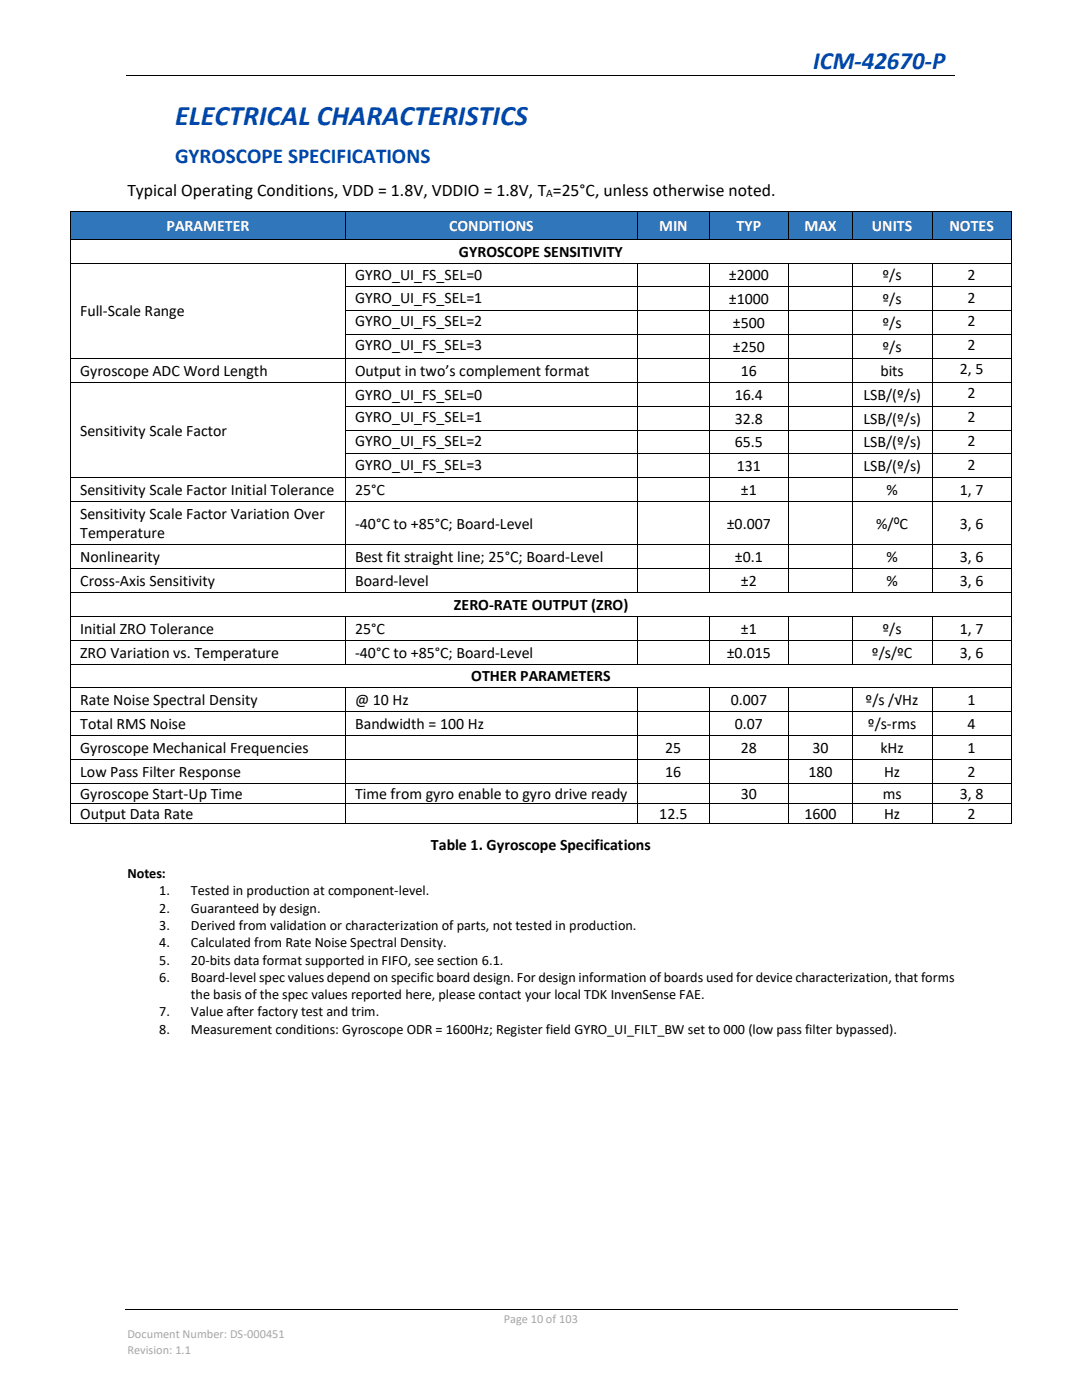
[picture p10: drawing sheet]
<svg xmlns="http://www.w3.org/2000/svg" width="216mm" height="279mm" viewBox="0 0 216 279" stroke-linecap="round" stroke-linejoin="round" font-family="sans-serif">
<defs><g id="words">
<text font-size="5.6" fill="#0046ad" x="34.9" y="24.8">ELECTRICAL CHARACTERISTICS</text>
<text font-size="5" fill="#0046ad" x="162.3" y="13.7">ICM-42670-P</text>
<text font-size="4.2" fill="#0046ad" x="34.9" y="32.5">GYROSCOPE SPECIFICATIONS</text>
<text font-size="3.5" x="25.4" y="39.2">Typical Operating Conditions, VDD = 1.8V, VDDIO = 1.8V, T =25°C, unless otherwise noted.</text>
<g font-size="3.2" fill="#fff">
<text x="33.2" y="46.1">PARAMETER</text>
<text x="89.6" y="46.1">CONDITIONS</text>
<text x="131.5" y="46.1">MIN</text>
<text x="147" y="46.1">TYP</text>
<text x="160.5" y="46.1">MAX</text>
<text x="174" y="46.1">UNITS</text>
<text x="189.5" y="46.1">NOTES</text>
</g>
<g font-size="3.2">
<text x="91.6" y="51.2">GYROSCOPE SENSITIVITY</text>
<text x="70.8" y="56">GYRO_UI_FS_SEL=0</text>
<text x="145.4" y="56">±2000</text>
<text x="176.1" y="56">º/s</text>
<text x="193.1" y="56">2</text>
<text x="16" y="63.1">Full-Scale Range</text>
<text x="70.8" y="60.4">GYRO_UI_FS_SEL=1</text>
<text x="70.8" y="65.2">GYRO_UI_FS_SEL=2</text>
<text x="145.4" y="60.8">±1000</text>
<text x="146.2" y="65.5">±500</text>
<text x="176.1" y="60.8">º/s</text>
<text x="176.1" y="65.5">º/s</text>
<text x="193.1" y="60.4">2</text>
<text x="193.1" y="65.2">2</text>
<text x="70.8" y="69.9">GYRO_UI_FS_SEL=3</text>
<text x="146.2" y="70.2">±250</text>
<text x="176.1" y="70.2">º/s</text>
<text x="193.1" y="69.9">2</text>
<text x="16" y="75">Gyroscope ADC Word Length</text>
<text x="70.8" y="75">Output in two’s complement format</text>
<text x="147.8" y="75">16</text>
<text x="175.7" y="75">bits</text>
<text x="191.5" y="74.6">2, 5</text>
<text x="70.8" y="79.8">GYRO_UI_FS_SEL=0</text>
<text x="146.6" y="79.8">16.4</text>
<text x="172.3" y="79.8">LSB/(º/s)</text>
<text x="193.1" y="79.4">2</text>
<text x="16" y="86.9">Sensitivity Scale Factor</text>
<text x="70.8" y="84.2">GYRO_UI_FS_SEL=1</text>
<text x="70.8" y="88.9">GYRO_UI_FS_SEL=2</text>
<text x="146.6" y="84.5">32.8</text>
<text x="146.6" y="89.3">65.5</text>
<text x="172.3" y="84.5">LSB/(º/s)</text>
<text x="172.3" y="89.3">LSB/(º/s)</text>
<text x="193.1" y="84.2">2</text>
<text x="193.1" y="88.9">2</text>
<text x="70.8" y="93.7">GYRO_UI_FS_SEL=3</text>
<text x="147" y="94">131</text>
<text x="172.3" y="94">LSB/(º/s)</text>
<text x="193.1" y="93.7">2</text>
<text x="16" y="98.8">Sensitivity Scale Factor Initial Tolerance</text>
<text x="70.8" y="98.8">25°C</text>
<text x="147.9" y="98.8">±1</text>
<text x="176.9" y="98.8">%</text>
<text x="191.5" y="98.8">1, 7</text>
<text x="16" y="103.6">Sensitivity Scale Factor Variation Over</text>
<text x="16" y="107.5">Temperature</text>
<text x="70.8" y="105.5">-40°C to +85°C; Board-Level</text>
<text x="145" y="105.5">±0.007</text>
<text x="174.8" y="105.5">%/ºC</text>
<text x="191.5" y="105.5">3, 6</text>
<text x="16" y="112.2">Nonlinearity</text>
<text x="70.8" y="112.2">Best fit straight line; 25°C; Board-Level</text>
<text x="146.6" y="112.2">±0.1</text>
<text x="176.9" y="112.2">%</text>
<text x="191.5" y="112.2">3, 6</text>
<text x="16" y="116.9">Cross-Axis Sensitivity</text>
<text x="70.8" y="116.9">Board-level</text>
<text x="147.9" y="116.9">±2</text>
<text x="176.9" y="116.9">%</text>
<text x="191.5" y="116.9">3, 6</text>
<text x="90.6" y="121.7">ZERO-RATE OUTPUT (ZRO)</text>
<text x="16" y="126.5">Initial ZRO Tolerance</text>
<text x="16" y="131.3">ZRO Variation vs. Temperature</text>
<text x="70.8" y="126.5">25°C</text>
<text x="70.8" y="131.3">-40°C to +85°C; Board-Level</text>
<text x="145" y="131.3">±0.015</text>
<text x="147.9" y="126.5">±1</text>
<text x="174" y="131.3">º/s/ºC</text>
<text x="176.1" y="126.5">º/s</text>
<text x="191.5" y="126.5">1, 7</text>
<text x="191.5" y="131.3">3, 6</text>
<text x="94" y="136">OTHER PARAMETERS</text>
<text x="16" y="140.7">Rate Noise Spectral Density</text>
<text x="70.8" y="140.7">@ 10 Hz</text>
<text x="145.8" y="140.7">0.007</text>
<text x="172.7" y="140.7">º/s /√Hz</text>
<text x="193.1" y="140.7">1</text>
<text x="16" y="145.5">Total RMS Noise</text>
<text x="70.8" y="145.5">Bandwidth = 100 Hz</text>
<text x="146.6" y="145.5">0.07</text>
<text x="173.2" y="145.5">º/s-rms</text>
<text x="193.1" y="145.5">4</text>
<text x="16" y="150.3">Gyroscope Mechanical Frequencies</text>
<text x="16" y="155">Low Pass Filter Response</text>
<text x="132.7" y="150.3">25</text>
<text x="132.7" y="155">16</text>
<text x="147.8" y="150.3">28</text>
<text x="161.3" y="155">180</text>
<text x="162.1" y="150.3">30</text>
<text x="175.7" y="150.3">kHz</text>
<text x="176.4" y="155">Hz</text>
<text x="193.1" y="150.3">1</text>
<text x="193.1" y="155">2</text>
<text x="16" y="159.4">Gyroscope Start-Up Time</text>
<text x="70.8" y="159.4">Time from gyro enable to gyro drive ready</text>
<text x="147.8" y="159.4">30</text>
<text x="176.1" y="159.4">ms</text>
<text x="191.5" y="159.4">3, 8</text>
<text x="16" y="163.5">Output Data Rate</text>
<text x="131.6" y="163.5">12.5</text>
<text x="160.5" y="163.5">1600</text>
<text x="176.4" y="163.5">Hz</text>
<text x="193.1" y="163.5">2</text>
<text x="86" y="169.7">Table 1. Gyroscope Specifications</text>
</g>
<g font-size="2.8">
<text x="25.4" y="175.3">Notes:</text>
<text x="31.8" y="178.7">1.</text>
<text x="38.1" y="178.7">Tested in production at component-level.</text>
<text x="31.8" y="182.2">2.</text>
<text x="31.8" y="185.6">3.</text>
<text x="38.1" y="182.2">Guaranteed by design.</text>
<text x="38.1" y="185.6">Derived from validation or characterization of parts, not tested in production.</text>
<text x="31.8" y="189">4.</text>
<text x="38.1" y="189">Calculated from Rate Noise Spectral Density.</text>
<text x="31.8" y="192.5">5.</text>
<text x="31.8" y="195.9">6.</text>
<text x="38.1" y="192.5">20-bits data format supported in FIFO, see section 6.1.</text>
<text x="38.1" y="195.9">Board-level spec values depend on specific board design. For design information of boards used for device characterization, that forms</text>
<text x="31.8" y="202.8">7.</text>
<text x="38.1" y="199.4">the basis of the spec values reported here, please contact your local TDK InvenSense FAE.</text>
<text x="38.1" y="202.8">Value after factory test and trim.</text>
<text x="31.8" y="206.3">8.</text>
<text x="38.1" y="206.3">Measurement conditions: Gyroscope ODR = 1600Hz; Register field GYRO_UI_FILT_BW set to 000 (low pass filter bypassed).</text>
</g>
<g font-size="2.5" fill="#a6a6a6">
<text x="25.4" y="267.1">Document Number: DS-000451</text>
<text x="100.5" y="264.1">Page 10 of 103</text>
<text x="25.4" y="270.1">Revision: 1.1</text>
</g>
<text font-size="2.3" x="109" y="39.3">A</text>
</g></defs>
<path d="M25.2 15.1h165.3M24.9 261.3h166.1" fill="none" stroke="#000" stroke-width=".2"/>
<path d="M70.5 15h.2v.2h-.2z" fill-rule="evenodd" fill="#000"/>
<g fill="#3076bb">
<path d="M14.2 42.4h54.7v5.3h-54.7z" fill-rule="evenodd"/>
<path d="M16 42.4h51v5.3h-51z" fill-rule="evenodd"/>
<path d="M69 42.4h58.2v5.3h-58.2z" fill-rule="evenodd"/>
<path d="M70.8 42.4h54.5v5.3h-54.5z" fill-rule="evenodd"/>
<path d="M127.3 42.4h14.1v5.3h-14.1z" fill-rule="evenodd"/>
<path d="M129.1 42.4h10.5v5.3h-10.5z" fill-rule="evenodd"/>
<path d="M141.6 42.4h15.7v5.3h-15.7z" fill-rule="evenodd"/>
<path d="M143.4 42.4h12.1v5.3h-12.1z" fill-rule="evenodd"/>
<path d="M157.5 42.4h12.5v5.3h-12.5z" fill-rule="evenodd"/>
<path d="M159.3 42.4h8.9v5.3h-8.9z" fill-rule="evenodd"/>
<path d="M170.2 42.4h15.7v5.3h-15.7z" fill-rule="evenodd"/>
<path d="M172 42.4h12.1v5.3h-12.1z" fill-rule="evenodd"/>
<path d="M186 42.4h15.8v5.3h-15.8z" fill-rule="evenodd"/>
<path d="M187.9 42.4h12v5.3h-12z" fill-rule="evenodd"/>
</g>
<g fill="#000">
<path d="M14 42.2h.2v.2h-.2z" fill-rule="evenodd"/>
<path d="M14 42.2h.2v.2h-.2z" fill-rule="evenodd"/>
<path d="M14 47.7h.2v.1h-.2z" fill-rule="evenodd"/>
<path d="M14 52.4h.2v.2h-.2z" fill-rule="evenodd"/>
<path d="M14 57.2h.2v.1h-.2z" fill-rule="evenodd"/>
<path d="M68.9 42.2h.1v.2h-.1z" fill-rule="evenodd"/>
<path d="M68.9 47.7h.1v.1h-.1z" fill-rule="evenodd"/>
<path d="M68.9 52.4h.1v.2h-.1z" fill-rule="evenodd"/>
<path d="M68.9 57.2h.1v.1h-.1z" fill-rule="evenodd"/>
<path d="M127.2 42.2h.1v.2h-.1z" fill-rule="evenodd"/>
<path d="M127.2 47.7h.1v.1h-.1z" fill-rule="evenodd"/>
<path d="M127.2 52.4h.1v.2h-.1z" fill-rule="evenodd"/>
<path d="M127.2 57.2h.1v.1h-.1z" fill-rule="evenodd"/>
<path d="M141.5 42.2h.1v.2h-.1z" fill-rule="evenodd"/>
<path d="M141.5 47.7h.1v.1h-.1z" fill-rule="evenodd"/>
<path d="M141.5 52.4h.1v.2h-.1z" fill-rule="evenodd"/>
<path d="M141.5 57.2h.1v.1h-.1z" fill-rule="evenodd"/>
<path d="M157.3 42.2h.2v.2h-.2z" fill-rule="evenodd"/>
<path d="M157.3 47.7h.2v.1h-.2z" fill-rule="evenodd"/>
<path d="M157.3 52.4h.2v.2h-.2z" fill-rule="evenodd"/>
<path d="M157.3 57.2h.2v.1h-.2z" fill-rule="evenodd"/>
<path d="M170 42.2h.2v.2h-.2z" fill-rule="evenodd"/>
<path d="M170 47.7h.2v.1h-.2z" fill-rule="evenodd"/>
<path d="M170 52.4h.2v.2h-.2z" fill-rule="evenodd"/>
<path d="M170 57.2h.2v.1h-.2z" fill-rule="evenodd"/>
<path d="M185.9 42.2h.2v.2h-.2z" fill-rule="evenodd"/>
<path d="M185.9 47.7h.2v.1h-.2z" fill-rule="evenodd"/>
<path d="M185.9 52.4h.2v.2h-.2z" fill-rule="evenodd"/>
<path d="M185.9 57.2h.2v.1h-.2z" fill-rule="evenodd"/>
<path d="M201.8 42.2h.2v.2h-.2z" fill-rule="evenodd"/>
<path d="M201.8 42.2h.2v.2h-.2z" fill-rule="evenodd"/>
<path d="M201.8 47.7h.2v.1h-.2z" fill-rule="evenodd"/>
<path d="M201.8 52.4h.2v.2h-.2z" fill-rule="evenodd"/>
<path d="M201.8 57.2h.2v.1h-.2z" fill-rule="evenodd"/>
<path d="M14 61.9h.2v.2h-.2z" fill-rule="evenodd"/>
<path d="M14 66.7h.2v.2h-.2z" fill-rule="evenodd"/>
<path d="M14 71.5h.2v.1h-.2z" fill-rule="evenodd"/>
<path d="M14 76.2h.2v.2h-.2z" fill-rule="evenodd"/>
<path d="M68.9 61.9h.1v.2h-.1z" fill-rule="evenodd"/>
<path d="M68.9 66.7h.1v.2h-.1z" fill-rule="evenodd"/>
<path d="M68.9 71.5h.1v.1h-.1z" fill-rule="evenodd"/>
<path d="M68.9 76.2h.1v.2h-.1z" fill-rule="evenodd"/>
<path d="M127.2 61.9h.1v.2h-.1z" fill-rule="evenodd"/>
<path d="M127.2 66.7h.1v.2h-.1z" fill-rule="evenodd"/>
<path d="M127.2 71.5h.1v.1h-.1z" fill-rule="evenodd"/>
<path d="M127.2 76.2h.1v.2h-.1z" fill-rule="evenodd"/>
<path d="M141.5 61.9h.1v.2h-.1z" fill-rule="evenodd"/>
<path d="M141.5 66.7h.1v.2h-.1z" fill-rule="evenodd"/>
<path d="M141.5 71.5h.1v.1h-.1z" fill-rule="evenodd"/>
<path d="M141.5 76.2h.1v.2h-.1z" fill-rule="evenodd"/>
<path d="M157.3 61.9h.2v.2h-.2z" fill-rule="evenodd"/>
<path d="M157.3 66.7h.2v.2h-.2z" fill-rule="evenodd"/>
<path d="M157.3 71.5h.2v.1h-.2z" fill-rule="evenodd"/>
<path d="M157.3 76.2h.2v.2h-.2z" fill-rule="evenodd"/>
<path d="M170 61.9h.2v.2h-.2z" fill-rule="evenodd"/>
<path d="M170 66.7h.2v.2h-.2z" fill-rule="evenodd"/>
<path d="M170 71.5h.2v.1h-.2z" fill-rule="evenodd"/>
<path d="M170 76.2h.2v.2h-.2z" fill-rule="evenodd"/>
<path d="M185.9 61.9h.2v.2h-.2z" fill-rule="evenodd"/>
<path d="M185.9 66.7h.2v.2h-.2z" fill-rule="evenodd"/>
<path d="M185.9 71.5h.2v.1h-.2z" fill-rule="evenodd"/>
<path d="M185.9 76.2h.2v.2h-.2z" fill-rule="evenodd"/>
<path d="M201.8 61.9h.2v.2h-.2z" fill-rule="evenodd"/>
<path d="M201.8 66.7h.2v.2h-.2z" fill-rule="evenodd"/>
<path d="M201.8 71.5h.2v.1h-.2z" fill-rule="evenodd"/>
<path d="M201.8 76.2h.2v.2h-.2z" fill-rule="evenodd"/>
<path d="M14 80.9h.2v.2h-.2z" fill-rule="evenodd"/>
<path d="M14 85.7h.2v.2h-.2z" fill-rule="evenodd"/>
<path d="M14 90.5h.2v.2h-.2z" fill-rule="evenodd"/>
<path d="M14 95.3h.2v.1h-.2z" fill-rule="evenodd"/>
<path d="M68.9 80.9h.1v.2h-.1z" fill-rule="evenodd"/>
<path d="M68.9 85.7h.1v.2h-.1z" fill-rule="evenodd"/>
<path d="M68.9 90.5h.1v.2h-.1z" fill-rule="evenodd"/>
<path d="M68.9 95.3h.1v.1h-.1z" fill-rule="evenodd"/>
<path d="M127.2 80.9h.1v.2h-.1z" fill-rule="evenodd"/>
<path d="M127.2 85.7h.1v.2h-.1z" fill-rule="evenodd"/>
<path d="M127.2 90.5h.1v.2h-.1z" fill-rule="evenodd"/>
<path d="M127.2 95.3h.1v.1h-.1z" fill-rule="evenodd"/>
<path d="M141.5 80.9h.1v.2h-.1z" fill-rule="evenodd"/>
<path d="M141.5 85.7h.1v.2h-.1z" fill-rule="evenodd"/>
<path d="M141.5 90.5h.1v.2h-.1z" fill-rule="evenodd"/>
<path d="M141.5 95.3h.1v.1h-.1z" fill-rule="evenodd"/>
<path d="M157.3 80.9h.2v.2h-.2z" fill-rule="evenodd"/>
<path d="M157.3 85.7h.2v.2h-.2z" fill-rule="evenodd"/>
<path d="M157.3 90.5h.2v.2h-.2z" fill-rule="evenodd"/>
<path d="M157.3 95.3h.2v.1h-.2z" fill-rule="evenodd"/>
<path d="M170 80.9h.2v.2h-.2z" fill-rule="evenodd"/>
<path d="M170 85.7h.2v.2h-.2z" fill-rule="evenodd"/>
<path d="M170 90.5h.2v.2h-.2z" fill-rule="evenodd"/>
<path d="M170 95.3h.2v.1h-.2z" fill-rule="evenodd"/>
<path d="M185.9 80.9h.2v.2h-.2z" fill-rule="evenodd"/>
<path d="M185.9 85.7h.2v.2h-.2z" fill-rule="evenodd"/>
<path d="M185.9 90.5h.2v.2h-.2z" fill-rule="evenodd"/>
<path d="M185.9 95.3h.2v.1h-.2z" fill-rule="evenodd"/>
<path d="M201.8 80.9h.2v.2h-.2z" fill-rule="evenodd"/>
<path d="M201.8 85.7h.2v.2h-.2z" fill-rule="evenodd"/>
<path d="M201.8 90.5h.2v.2h-.2z" fill-rule="evenodd"/>
<path d="M201.8 95.3h.2v.1h-.2z" fill-rule="evenodd"/>
<path d="M14 100h.2v.2h-.2z" fill-rule="evenodd"/>
<path d="M14 108.6h.2v.2h-.2z" fill-rule="evenodd"/>
<path d="M14 113.4h.2v.2h-.2z" fill-rule="evenodd"/>
<path d="M14 118.2h.2v.1h-.2z" fill-rule="evenodd"/>
<path d="M68.9 100h.1v.2h-.1z" fill-rule="evenodd"/>
<path d="M68.9 108.6h.1v.2h-.1z" fill-rule="evenodd"/>
<path d="M68.9 113.4h.1v.2h-.1z" fill-rule="evenodd"/>
<path d="M68.9 118.2h.1v.1h-.1z" fill-rule="evenodd"/>
<path d="M127.2 100h.1v.2h-.1z" fill-rule="evenodd"/>
<path d="M127.2 108.6h.1v.2h-.1z" fill-rule="evenodd"/>
<path d="M127.2 113.4h.1v.2h-.1z" fill-rule="evenodd"/>
<path d="M127.2 118.2h.1v.1h-.1z" fill-rule="evenodd"/>
<path d="M141.5 100h.1v.2h-.1z" fill-rule="evenodd"/>
<path d="M141.5 108.6h.1v.2h-.1z" fill-rule="evenodd"/>
<path d="M141.5 113.4h.1v.2h-.1z" fill-rule="evenodd"/>
<path d="M141.5 118.2h.1v.1h-.1z" fill-rule="evenodd"/>
<path d="M157.3 100h.2v.2h-.2z" fill-rule="evenodd"/>
<path d="M157.3 108.6h.2v.2h-.2z" fill-rule="evenodd"/>
<path d="M157.3 113.4h.2v.2h-.2z" fill-rule="evenodd"/>
<path d="M157.3 118.2h.2v.1h-.2z" fill-rule="evenodd"/>
<path d="M170 100h.2v.2h-.2z" fill-rule="evenodd"/>
<path d="M170 108.6h.2v.2h-.2z" fill-rule="evenodd"/>
<path d="M170 113.4h.2v.2h-.2z" fill-rule="evenodd"/>
<path d="M170 118.2h.2v.1h-.2z" fill-rule="evenodd"/>
<path d="M185.9 100h.2v.2h-.2z" fill-rule="evenodd"/>
<path d="M185.9 108.6h.2v.2h-.2z" fill-rule="evenodd"/>
<path d="M185.9 113.4h.2v.2h-.2z" fill-rule="evenodd"/>
<path d="M185.9 118.2h.2v.1h-.2z" fill-rule="evenodd"/>
<path d="M201.8 100h.2v.2h-.2z" fill-rule="evenodd"/>
<path d="M201.8 108.6h.2v.2h-.2z" fill-rule="evenodd"/>
<path d="M201.8 113.4h.2v.2h-.2z" fill-rule="evenodd"/>
<path d="M201.8 118.2h.2v.1h-.2z" fill-rule="evenodd"/>
<path d="M14 122.9h.2v.2h-.2z" fill-rule="evenodd"/>
<path d="M14 127.7h.2v.1h-.2z" fill-rule="evenodd"/>
<path d="M14 132.4h.2v.2h-.2z" fill-rule="evenodd"/>
<path d="M14 137.2h.2v.1h-.2z" fill-rule="evenodd"/>
<path d="M68.9 122.9h.1v.2h-.1z" fill-rule="evenodd"/>
<path d="M68.9 127.7h.1v.1h-.1z" fill-rule="evenodd"/>
<path d="M68.9 132.4h.1v.2h-.1z" fill-rule="evenodd"/>
<path d="M68.9 137.2h.1v.1h-.1z" fill-rule="evenodd"/>
<path d="M127.2 122.9h.1v.2h-.1z" fill-rule="evenodd"/>
<path d="M127.2 127.7h.1v.1h-.1z" fill-rule="evenodd"/>
<path d="M127.2 132.4h.1v.2h-.1z" fill-rule="evenodd"/>
<path d="M127.2 137.2h.1v.1h-.1z" fill-rule="evenodd"/>
<path d="M141.5 122.9h.1v.2h-.1z" fill-rule="evenodd"/>
<path d="M141.5 127.7h.1v.1h-.1z" fill-rule="evenodd"/>
<path d="M141.5 132.4h.1v.2h-.1z" fill-rule="evenodd"/>
<path d="M141.5 137.2h.1v.1h-.1z" fill-rule="evenodd"/>
<path d="M157.3 122.9h.2v.2h-.2z" fill-rule="evenodd"/>
<path d="M157.3 127.7h.2v.1h-.2z" fill-rule="evenodd"/>
<path d="M157.3 132.4h.2v.2h-.2z" fill-rule="evenodd"/>
<path d="M157.3 137.2h.2v.1h-.2z" fill-rule="evenodd"/>
<path d="M170 122.9h.2v.2h-.2z" fill-rule="evenodd"/>
<path d="M170 127.7h.2v.1h-.2z" fill-rule="evenodd"/>
<path d="M170 132.4h.2v.2h-.2z" fill-rule="evenodd"/>
<path d="M170 137.2h.2v.1h-.2z" fill-rule="evenodd"/>
<path d="M185.9 122.9h.2v.2h-.2z" fill-rule="evenodd"/>
<path d="M185.9 127.7h.2v.1h-.2z" fill-rule="evenodd"/>
<path d="M185.9 132.4h.2v.2h-.2z" fill-rule="evenodd"/>
<path d="M185.9 137.2h.2v.1h-.2z" fill-rule="evenodd"/>
<path d="M201.8 122.9h.2v.2h-.2z" fill-rule="evenodd"/>
<path d="M201.8 127.7h.2v.1h-.2z" fill-rule="evenodd"/>
<path d="M201.8 132.4h.2v.2h-.2z" fill-rule="evenodd"/>
<path d="M201.8 137.2h.2v.1h-.2z" fill-rule="evenodd"/>
<path d="M14 142h.2v.1h-.2z" fill-rule="evenodd"/>
<path d="M14 146.7h.2v.2h-.2z" fill-rule="evenodd"/>
<path d="M14 151.5h.2v.1h-.2z" fill-rule="evenodd"/>
<path d="M14 156.2h.2v.2h-.2z" fill-rule="evenodd"/>
<path d="M68.9 142h.1v.1h-.1z" fill-rule="evenodd"/>
<path d="M68.9 146.7h.1v.2h-.1z" fill-rule="evenodd"/>
<path d="M68.9 151.5h.1v.1h-.1z" fill-rule="evenodd"/>
<path d="M68.9 156.2h.1v.2h-.1z" fill-rule="evenodd"/>
<path d="M127.2 142h.1v.1h-.1z" fill-rule="evenodd"/>
<path d="M127.2 146.7h.1v.2h-.1z" fill-rule="evenodd"/>
<path d="M127.2 151.5h.1v.1h-.1z" fill-rule="evenodd"/>
<path d="M127.2 156.2h.1v.2h-.1z" fill-rule="evenodd"/>
<path d="M141.5 142h.1v.1h-.1z" fill-rule="evenodd"/>
<path d="M141.5 146.7h.1v.2h-.1z" fill-rule="evenodd"/>
<path d="M141.5 151.5h.1v.1h-.1z" fill-rule="evenodd"/>
<path d="M141.5 156.2h.1v.2h-.1z" fill-rule="evenodd"/>
<path d="M157.3 142h.2v.1h-.2z" fill-rule="evenodd"/>
<path d="M157.3 146.7h.2v.2h-.2z" fill-rule="evenodd"/>
<path d="M157.3 151.5h.2v.1h-.2z" fill-rule="evenodd"/>
<path d="M157.3 156.2h.2v.2h-.2z" fill-rule="evenodd"/>
<path d="M170 142h.2v.1h-.2z" fill-rule="evenodd"/>
<path d="M170 146.7h.2v.2h-.2z" fill-rule="evenodd"/>
<path d="M170 151.5h.2v.1h-.2z" fill-rule="evenodd"/>
<path d="M170 156.2h.2v.2h-.2z" fill-rule="evenodd"/>
<path d="M185.9 142h.2v.1h-.2z" fill-rule="evenodd"/>
<path d="M185.9 146.7h.2v.2h-.2z" fill-rule="evenodd"/>
<path d="M185.9 151.5h.2v.1h-.2z" fill-rule="evenodd"/>
<path d="M185.9 156.2h.2v.2h-.2z" fill-rule="evenodd"/>
<path d="M201.8 142h.2v.1h-.2z" fill-rule="evenodd"/>
<path d="M201.8 146.7h.2v.2h-.2z" fill-rule="evenodd"/>
<path d="M201.8 151.5h.2v.1h-.2z" fill-rule="evenodd"/>
<path d="M201.8 156.2h.2v.2h-.2z" fill-rule="evenodd"/>
<path d="M14 160.3h.2v.1h-.2z" fill-rule="evenodd"/>
<path d="M14 164.3h.2v.2h-.2z" fill-rule="evenodd"/>
<path d="M14 164.3h.2v.2h-.2z" fill-rule="evenodd"/>
<path d="M68.9 160.3h.1v.1h-.1z" fill-rule="evenodd"/>
<path d="M68.9 164.3h.1v.2h-.1z" fill-rule="evenodd"/>
<path d="M127.2 160.3h.1v.1h-.1z" fill-rule="evenodd"/>
<path d="M127.2 164.3h.1v.2h-.1z" fill-rule="evenodd"/>
<path d="M141.5 160.3h.1v.1h-.1z" fill-rule="evenodd"/>
<path d="M141.5 164.3h.1v.2h-.1z" fill-rule="evenodd"/>
<path d="M157.3 160.3h.2v.1h-.2z" fill-rule="evenodd"/>
<path d="M157.3 164.3h.2v.2h-.2z" fill-rule="evenodd"/>
<path d="M170 160.3h.2v.1h-.2z" fill-rule="evenodd"/>
<path d="M170 164.3h.2v.2h-.2z" fill-rule="evenodd"/>
<path d="M185.9 160.3h.2v.1h-.2z" fill-rule="evenodd"/>
<path d="M185.9 164.3h.2v.2h-.2z" fill-rule="evenodd"/>
<path d="M201.8 160.3h.2v.1h-.2z" fill-rule="evenodd"/>
<path d="M201.8 164.3h.2v.2h-.2z" fill-rule="evenodd"/>
<path d="M201.8 164.3h.2v.2h-.2z" fill-rule="evenodd"/>
</g>
<g fill="none" stroke="#000" stroke-width=".2">
<path d="M14.1 42.4v5.3M14.1 47.8v4.6M14.1 52.6v4.6M14.1 57.3v4.6M14.2 42.3h54.7M14.2 47.8h54.7M14.2 52.5h54.7M68.9 42.4v5.3M68.9 52.6v4.6M68.9 57.3v4.6M69 42.3h58.2M69 47.8h58.2"/>
<path d="M69 52.5h58.2M69 57.2h58.2M127.2 42.4v5.3M127.2 52.6v4.6M127.2 57.3v4.6M127.3 42.3h14.2M127.3 47.8h14.2M127.3 52.5h14.2M127.3 57.2h14.2M141.5 42.4v5.3M141.5 52.6v4.6M141.5 57.3v4.6"/>
<path d="M141.6 42.3h15.7M141.6 47.8h15.7M141.6 52.5h15.7M141.6 57.2h15.7M157.4 42.4v5.3M157.4 52.6v4.6M157.4 57.3v4.6M157.5 42.3h12.5M157.5 47.8h12.5M157.5 52.5h12.5M157.5 57.2h12.5M170.1 42.4v5.3"/>
<path d="M170.1 52.6v4.6M170.1 57.3v4.6M170.2 42.3h15.7M170.2 47.8h15.7M170.2 52.5h15.7M170.2 57.2h15.7M186 42.4v5.3M186 52.6v4.6M186 57.3v4.6M186.1 42.3h15.7M186.1 47.8h15.7M186.1 52.5h15.7"/>
<path d="M186.1 57.2h15.7M201.9 42.4v5.3M201.9 47.8v4.6M201.9 52.6v4.6M201.9 57.3v4.6M14.1 62.1v4.6M14.1 66.9v4.6M14.1 71.6v4.6M14.1 76.4v4.5M14.2 71.6h54.7M14.2 76.3h54.7M68.9 62.1v4.6"/>
<path d="M68.9 66.9v4.6M68.9 71.6v4.6M68.9 76.4v4.5M69 62h58.2M69 66.8h58.2M69 71.6h58.2M69 76.3h58.2M127.2 62.1v4.6M127.2 66.9v4.6M127.2 71.6v4.6M127.2 76.4v4.5M127.3 62h14.2"/>
<path d="M127.3 66.8h14.2M127.3 71.6h14.2M127.3 76.3h14.2M141.5 62.1v4.6M141.5 66.9v4.6M141.5 71.6v4.6M141.5 76.4v4.5M141.6 62h15.7M141.6 66.8h15.7M141.6 71.6h15.7M141.6 76.3h15.7M157.4 62.1v4.6"/>
<path d="M157.4 66.9v4.6M157.4 71.6v4.6M157.4 76.4v4.5M157.5 62h12.5M157.5 66.8h12.5M157.5 71.6h12.5M157.5 76.3h12.5M170.1 62.1v4.6M170.1 66.9v4.6M170.1 71.6v4.6M170.1 76.4v4.5M170.2 62h15.7"/>
<path d="M170.2 66.8h15.7M170.2 71.6h15.7M170.2 76.3h15.7M186 62.1v4.6M186 66.9v4.6M186 71.6v4.6M186 76.4v4.5M186.1 62h15.7M186.1 66.8h15.7M186.1 71.6h15.7M186.1 76.3h15.7M201.9 62.1v4.6"/>
<path d="M201.9 66.9v4.6M201.9 71.6v4.6M201.9 76.4v4.5M14.1 81.1v4.6M14.1 85.9v4.6M14.1 90.7v4.6M14.1 95.4v4.6M14.2 95.4h54.7M68.9 81.1v4.6M68.9 85.9v4.6M68.9 90.7v4.6M68.9 95.4v4.6"/>
<path d="M69 81h58.2M69 85.8h58.2M69 90.6h58.2M69 95.4h58.2M127.2 81.1v4.6M127.2 85.9v4.6M127.2 90.7v4.6M127.2 95.4v4.6M127.3 81h14.2M127.3 85.8h14.2M127.3 90.6h14.2M127.3 95.4h14.2"/>
<path d="M141.5 81.1v4.6M141.5 85.9v4.6M141.5 90.7v4.6M141.5 95.4v4.6M141.6 81h15.7M141.6 85.8h15.7M141.6 90.6h15.7M141.6 95.4h15.7M157.4 81.1v4.6M157.4 85.9v4.6M157.4 90.7v4.6M157.4 95.4v4.6"/>
<path d="M157.5 81h12.5M157.5 85.8h12.5M157.5 90.6h12.5M157.5 95.4h12.5M170.1 81.1v4.6M170.1 85.9v4.6M170.1 90.7v4.6M170.1 95.4v4.6M170.2 81h15.7M170.2 85.8h15.7M170.2 90.6h15.7M170.2 95.4h15.7"/>
<path d="M186 81.1v4.6M186 85.9v4.6M186 90.7v4.6M186 95.4v4.6M186.1 81h15.7M186.1 85.8h15.7M186.1 90.6h15.7M186.1 95.4h15.7M201.9 81.1v4.6M201.9 85.9v4.6M201.9 90.7v4.6M201.9 95.4v4.6"/>
<path d="M14.1 100.2v8.4M14.1 108.8v4.6M14.1 113.6v4.6M14.1 118.3v4.6M14.2 100.1h54.7M14.2 108.7h54.7M14.2 113.5h54.7M14.2 118.3h54.7M68.9 100.2v8.4M68.9 108.8v4.6M68.9 113.6v4.6M69 100.1h58.2"/>
<path d="M69 108.7h58.2M69 113.5h58.2M69 118.3h58.2M127.2 100.2v8.4M127.2 108.8v4.6M127.2 113.6v4.6M127.3 100.1h14.2M127.3 108.7h14.2M127.3 113.5h14.2M127.3 118.3h14.2M141.5 100.2v8.4M141.5 108.8v4.6"/>
<path d="M141.5 113.6v4.6M141.6 100.1h15.7M141.6 108.7h15.7M141.6 113.5h15.7M141.6 118.3h15.7M157.4 100.2v8.4M157.4 108.8v4.6M157.4 113.6v4.6M157.5 100.1h12.5M157.5 108.7h12.5M157.5 113.5h12.5M157.5 118.3h12.5"/>
<path d="M170.1 100.2v8.4M170.1 108.8v4.6M170.1 113.6v4.6M170.2 100.1h15.7M170.2 108.7h15.7M170.2 113.5h15.7M170.2 118.3h15.7M186 100.2v8.4M186 108.8v4.6M186 113.6v4.6M186.1 100.1h15.7M186.1 108.7h15.7"/>
<path d="M186.1 113.5h15.7M186.1 118.3h15.7M201.9 100.2v8.4M201.9 108.8v4.6M201.9 113.6v4.6M201.9 118.3v4.6M14.1 123.1v4.6M14.1 127.8v4.6M14.1 132.6v4.6M14.1 137.3v4.7M14.2 123h54.7M14.2 127.7h54.7"/>
<path d="M14.2 132.5h54.7M14.2 137.3h54.7M68.9 123.1v4.6M68.9 127.8v4.6M68.9 137.3v4.7M69 123h58.2M69 127.7h58.2M69 132.5h58.2M69 137.3h58.2M127.2 123.1v4.6M127.2 127.8v4.6M127.2 137.3v4.7"/>
<path d="M127.3 123h14.2M127.3 127.7h14.2M127.3 132.5h14.2M127.3 137.3h14.2M141.5 123.1v4.6M141.5 127.8v4.6M141.5 137.3v4.7M141.6 123h15.7M141.6 127.7h15.7M141.6 132.5h15.7M141.6 137.3h15.7M157.4 123.1v4.6"/>
<path d="M157.4 127.8v4.6M157.4 137.3v4.7M157.5 123h12.5M157.5 127.7h12.5M157.5 132.5h12.5M157.5 137.3h12.5M170.1 123.1v4.6M170.1 127.8v4.6M170.1 137.3v4.7M170.2 123h15.7M170.2 127.7h15.7M170.2 132.5h15.7"/>
<path d="M170.2 137.3h15.7M186 123.1v4.6M186 127.8v4.6M186 137.3v4.7M186.1 123h15.7M186.1 127.7h15.7M186.1 132.5h15.7M186.1 137.3h15.7M201.9 123.1v4.6M201.9 127.8v4.6M201.9 132.6v4.6M201.9 137.3v4.7"/>
<path d="M14.1 142.1v4.6M14.1 146.9v4.6M14.1 151.6v4.6M14.1 156.4v3.9M14.2 142h54.7M14.2 146.8h54.7M14.2 151.5h54.7M14.2 156.3h54.7M68.9 142.1v4.6M68.9 146.9v4.6M68.9 151.6v4.6M68.9 156.4v3.9"/>
<path d="M69 142h58.2M69 146.8h58.2M69 151.5h58.2M69 156.3h58.2M127.2 142.1v4.6M127.2 146.9v4.6M127.2 151.6v4.6M127.2 156.4v3.9M127.3 142h14.2M127.3 146.8h14.2M127.3 151.5h14.2M127.3 156.3h14.2"/>
<path d="M141.5 142.1v4.6M141.5 146.9v4.6M141.5 151.6v4.6M141.5 156.4v3.9M141.6 142h15.7M141.6 146.8h15.7M141.6 151.5h15.7M141.6 156.3h15.7M157.4 142.1v4.6M157.4 146.9v4.6M157.4 151.6v4.6M157.4 156.4v3.9"/>
<path d="M157.5 142h12.5M157.5 146.8h12.5M157.5 151.5h12.5M157.5 156.3h12.5M170.1 142.1v4.6M170.1 146.9v4.6M170.1 151.6v4.6M170.1 156.4v3.9M170.2 142h15.7M170.2 146.8h15.7M170.2 151.5h15.7M170.2 156.3h15.7"/>
<path d="M186 142.1v4.6M186 146.9v4.6M186 151.6v4.6M186 156.4v3.9M186.1 142h15.7M186.1 146.8h15.7M186.1 151.5h15.7M186.1 156.3h15.7M201.9 142.1v4.6M201.9 146.9v4.6M201.9 151.6v4.6M201.9 156.4v3.9"/>
<path d="M14.1 160.4v3.9M14.2 160.3h54.7M14.2 164.4h54.7M68.9 160.4v3.9M69 160.3h58.2M69 164.4h58.2M127.2 160.4v3.9M127.3 160.3h14.2M127.3 164.4h14.2M141.5 160.4v3.9M141.6 160.3h15.7M141.6 164.4h15.7"/>
<path d="M157.4 160.4v3.9M157.5 160.3h12.5M157.5 164.4h12.5M170.1 160.4v3.9M170.2 160.3h15.7M170.2 164.4h15.7M186 160.4v3.9M186.1 160.3h15.7M186.1 164.4h15.7M201.9 160.4v3.9"/>
</g>
<use href="#words"/>
</svg>
